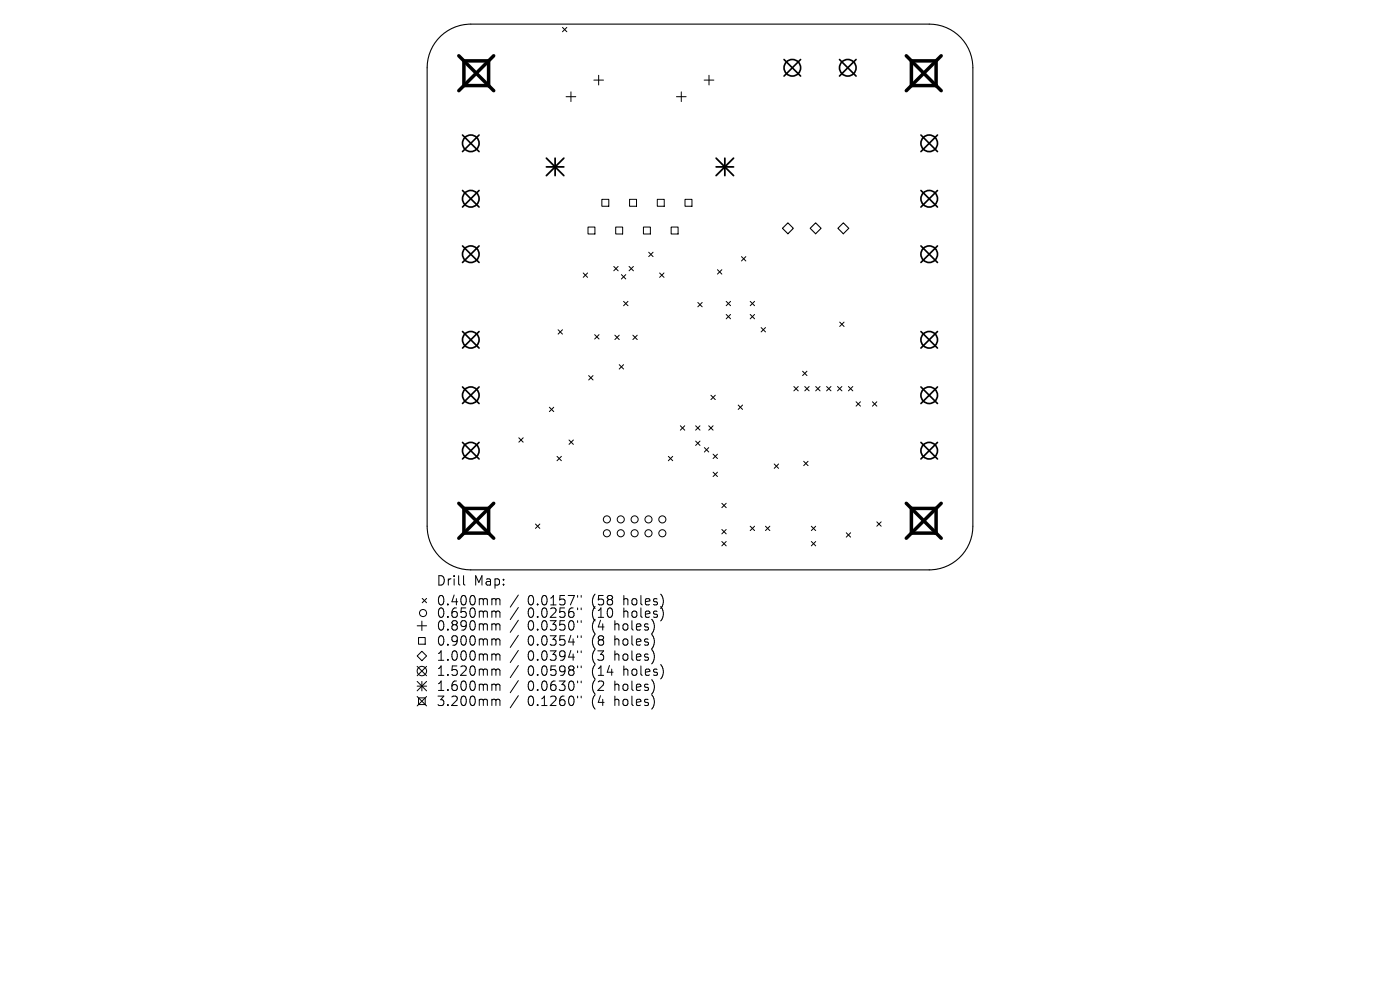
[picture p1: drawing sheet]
<svg xmlns="http://www.w3.org/2000/svg" width="297mm" height="210mm" viewBox="0 0 297 210" stroke-linecap="round" stroke-linejoin="round" font-family="sans-serif">
<defs><g id="words">
<g font-size="2.8">
<text x="92.5" y="124.5">Drill</text>
<text x="100.5" y="124.5">Map:</text>
<text x="92.5" y="128.7">0.400mm</text>
<text x="92.5" y="131.3">0.650mm</text>
<text x="111.9" y="128.7">0.0157&quot;</text>
<text x="111.9" y="131.3">0.0256&quot;</text>
<text x="125.7" y="128.7">(58</text>
<text x="125.7" y="131.3">(10</text>
<text x="132.5" y="128.7">holes)</text>
<text x="132.5" y="131.3">holes)</text>
<text x="92.5" y="134">0.890mm</text>
<text x="92.5" y="137.2">0.900mm</text>
<text x="111.9" y="134">0.0350&quot;</text>
<text x="111.9" y="137.2">0.0354&quot;</text>
<text x="125.7" y="134">(4</text>
<text x="125.7" y="137.2">(8</text>
<text x="130.6" y="134">holes)</text>
<text x="130.6" y="137.2">holes)</text>
<text x="92.5" y="140.4">1.000mm</text>
<text x="92.5" y="143.6">1.520mm</text>
<text x="111.9" y="140.4">0.0394&quot;</text>
<text x="111.9" y="143.6">0.0598&quot;</text>
<text x="125.7" y="140.4">(3</text>
<text x="125.7" y="143.6">(14</text>
<text x="130.6" y="140.4">holes)</text>
<text x="132.5" y="143.6">holes)</text>
<text x="92.5" y="146.8">1.600mm</text>
<text x="111.9" y="146.8">0.0630&quot;</text>
<text x="125.7" y="146.8">(2</text>
<text x="130.6" y="146.8">holes)</text>
<text x="92.5" y="150">3.200mm</text>
<text x="111.9" y="150">0.1260&quot;</text>
<text x="125.7" y="150">(4</text>
<text x="130.6" y="150">holes)</text>
</g>
</g></defs>
<path d="M93.5 7.7a9.3 9.3 0 0 1 6.4-2.6h97.2a9.3 9.3 0 0 1 9.3 9.3v97.2a9.3 9.3 0 0 1-9.3 9.3h-97.2a9.3 9.3 0 0 1-9.3-9.3v-97.2a9.3 9.3 0 0 1 2.9-6.7zM166 48.4l1.1-1.1 1.2 1.1-1.2 1.2zM173 47.3l1.2 1.1-1.2 1.2-1.1-1.2zM178.9 47.3l1.2 1.1-1.2 1.2-1.1-1.2z" fill="none" stroke="#000" stroke-width=".23"/>
<g fill="none" stroke="#000" stroke-width=".21">
<path d="M119.3 5.8l1 .9M120.3 5.8l-1 .9M121.1 19.5v2M126 17h2M127 16v2M144.5 19.5v2M149.4 17h2M150.4 16v2M120.1 20.5h2.1M143.5 20.5h2.1M123.7 57.9l1 .9M124.7 57.9l-1 .9"/>
<path d="M124.7 48.2h1.5v1.4h-1.5zM127.7 42.3h1.5v1.5h-1.5zM130.2 56.5l.9 .9M130.6 48.2h1.5v1.4h-1.5zM131.1 56.5l-.9 .9M131.8 58.3l1 .9M132.8 58.3l-1 .9M133.5 56.5l.9 .9M133.6 42.3h1.4v1.5h-1.4zM134.4 56.5l-.9 .9M136.5 48.2h1.5v1.4h-1.5zM137.6 53.5l.9 .9"/>
<path d="M138.5 53.5l-.9 .9M139.4 42.3h1.5v1.5h-1.5zM139.9 57.9l1 .9M140.9 57.9l-1 .9M142.4 48.2h1.5v1.4h-1.5zM145.3 42.3h1.5v1.5h-1.5zM152.2 57.2l.9 .9M153.1 57.2l-.9 .9M157.3 54.4l.9 1M158.2 54.4l-.9 1M118.4 69.9l.9 1M119.3 69.9l-.9 1"/>
<path d="M124.9 79.7l.9 .9M125.8 79.7l-.9 .9M126.2 71l.9 .9M127.1 71l-.9 .9M130.4 71.1l1 .9M131.4 71.1l-1 .9M131.4 77.4l.9 .9M132.3 77.4l-.9 .9M132.3 63.9l.9 1M133.2 63.9l-.9 1M134.3 71.1l.9 .9M135.2 71.1l-.9 .9"/>
<path d="M148 64.2l1 .9M149 64.2l-1 .9M154.1 63.9l.9 1M154.1 66.7l.9 .9M155 63.9l-.9 1M155 66.7l-.9 .9M159.2 63.9l.9 1M159.2 66.7l.9 .9M160.1 63.9l-.9 1M160.1 66.7l-.9 .9M161.5 69.5l.9 .9M162.4 69.5l-.9 .9"/>
<path d="M170.3 78.7l.9 1M171.2 78.7l-.9 1M178.1 68.3l1 1M179.1 68.3l-1 1M110.1 92.9l.9 .9M111 92.9l-.9 .9M116.5 86.4l1 .9M117.5 86.4l-1 .9M118.2 96.8l.9 .9M119.1 96.8l-.9 .9M120.7 93.3l.9 1M121.6 93.3l-.9 1"/>
<path d="M141.8 96.8l.9 .9M142.7 96.8l-.9 .9M144.3 90.3l1 1M145.3 90.3l-1 1M147.6 93.6l.9 .9M147.6 90.3l.9 1M148.5 93.6l-.9 .9M148.5 90.3l-.9 1M149.4 95l1 .9M150.4 95l-1 .9M150.4 90.3l.9 1M150.8 83.8l.9 1"/>
<path d="M151.3 90.3l-.9 1M151.3 96.3l.9 1M151.7 83.8l-.9 1M152.2 96.3l-.9 1M156.6 85.9l.9 1M157.5 85.9l-.9 1M164.2 98.4l1 1M165.2 98.4l-1 1M168.4 82l.9 .9M169.3 82l-.9 .9M170.5 97.8l.9 1M170.7 82l1 .9"/>
<path d="M171.4 97.8l-.9 1M171.7 82l-1 .9M173 82l1 .9M174 82l-1 .9M175.4 82l.9 .9M176.3 82l-.9 .9M177.7 82l.9 .9M178.6 82l-.9 .9M180 82l.9 .9M180.9 82l-.9 .9M181.6 85.2l.9 1M182.5 85.2l-.9 1"/>
<path d="M185.1 85.2l.9 1M186 85.2l-.9 1M113.6 111.2l.9 .9M114.5 111.2l-.9 .9M151.3 100.2l.9 .9M152.2 100.2l-.9 .9M153.1 106.8l1 .9M153.1 112.3l1 .9M153.1 114.9l1 .9M154.1 106.8l-1 .9M154.1 112.3l-1 .9M154.1 114.9l-1 .9"/>
<path d="M159.2 111.6l.9 1M160.1 111.6l-.9 1M162.4 111.6l.9 1M163.3 111.6l-.9 1M172.1 111.6l.9 1M172.1 114.9l.9 .9M173 111.6l-.9 1M173 114.9l-.9 .9M179.5 113l1 .9M180.5 113l-1 .9M186 110.7l.9 .9M186.9 110.7l-.9 .9"/>
<path d="M88.5 139.1l1-1 1 1-1 1zM88.5 132.7h2M88.8 135.2h1.4v1.5h-1.4zM89.5 131.7v2M89.6 126.9l.9 1M90.5 126.9l-.9 1M98.3 122.1v1.7l.3 .3M104.6 127l.5 .1 .1 .2M104.6 129.6h.3l.3 .3M104.6 132.3h.3l.3 .3M104.6 135.5l.5 .1 .1 .2M104.6 138.7l.5 .1 .1 .2"/>
<path d="M105.2 127.3l.3-.3 .5 .1 .1 1.2M105.2 127.3v1M105.2 129.9v1.1M105.2 132.6v1.1M105.2 135.8v1.1M105.2 139v1.1M105.2 129.9l.3-.3 .5 .1 .1 1.3M105.2 132.6l.3-.3 .5 .1 .1 1.3M105.2 135.8l.3-.3 .5 .1 .1 1.3M105.2 139l.3-.3 .5 .1 .1 1.3M110 126.2l-1.8 2.6M110 128.9l-1.8 2.5"/>
<path d="M110 131.6l-1.8 2.5M110 134.8l-1.8 2.5M110 138l-1.8 2.5M122.5 126.3v.4M122.5 129v.3M122.5 131.7v.3M122.5 134.9v.3M122.5 138.1v.3M123.3 126.3v.4M123.3 129v.3M123.3 131.7v.3M123.3 134.9v.3"/>
<path d="M123.3 138.1v.3M88.5 141.3l2 2M88.5 144.5l2 2M88.5 145.5h2M88.5 147.7l2 2M88.8 148h1.4v1.5h-1.4zM89.5 144.5v2M90.5 141.3l-2 2M90.5 144.5l-2 2M90.5 147.7l-2 2M104.6 141.9l.5 .1 .1 .2M104.6 145.1h.3l.3 .3"/>
<path d="M104.6 148.3l.5 .1 .1 .2M105.2 142.2v1.1M105.2 145.4v1.1M105.2 148.6v1.1M105.2 142.2l.3-.3 .5 .1 .1 1.3M105.2 145.4l.3-.3 .5 .1 .1 1.3M105.2 148.6l.3-.3 .5 .1 .1 1.3M110 141.2l-1.8 2.5M110 144.4l-1.8 2.5M110 147.6l-1.8 2.5M122.5 141.3v.3M122.5 144.5v.3"/>
<path d="M122.5 147.7v.3M123.3 141.3v.3M123.3 144.5v.3M123.3 147.7v.3"/>
<circle cx="128.8" cy="110.2" r=".75"/>
<circle cx="128.8" cy="113.1" r=".75"/>
<circle cx="131.7" cy="110.2" r=".75"/>
<circle cx="131.7" cy="113.1" r=".75"/>
<circle cx="134.6" cy="113.1" r=".75"/>
<circle cx="134.6" cy="110.2" r=".75"/>
<circle cx="137.6" cy="110.2" r=".75"/>
<circle cx="137.6" cy="113.1" r=".75"/>
<circle cx="140.5" cy="113.1" r=".75"/>
<circle cx="140.5" cy="110.2" r=".75"/>
<circle cx="89.7" cy="130" r=".75"/>
<circle cx="89.5" cy="142.3" r="1"/>
</g>
<g fill="none" stroke="#000" stroke-width=".35">
<path d="M166.3 12.6l3.5 3.5M169.8 12.6l-3.5 3.5M178.1 12.6l3.5 3.5M181.6 12.6l-3.5 3.5M98.1 28.6l3.5 3.6M101.6 28.6l-3.5 3.6M195.4 28.6l3.5 3.6M198.9 28.6l-3.5 3.6M98.1 40.4l3.5 3.5M98.1 52.2l3.5 3.5M101.6 40.4l-3.5 3.5M101.6 52.2l-3.5 3.5"/>
<path d="M195.4 40.4l3.5 3.5M195.4 52.2l3.5 3.5M198.9 40.4l-3.5 3.5M198.9 52.2l-3.5 3.5M98.1 70.3l3.5 3.5M101.6 70.3l-3.5 3.5M195.4 70.3l3.5 3.5M198.9 70.3l-3.5 3.5M98.1 82.1l3.5 3.5M98.1 93.8l3.5 3.6M101.6 82.1l-3.5 3.5M101.6 93.8l-3.5 3.6"/>
<path d="M195.4 82.1l3.5 3.5M195.4 93.8l3.5 3.6M198.9 82.1l-3.5 3.5M198.9 93.8l-3.5 3.6"/>
<circle cx="168.1" cy="14.4" r="1.76"/>
<circle cx="179.9" cy="14.4" r="1.76"/>
<circle cx="99.9" cy="30.4" r="1.76"/>
<circle cx="197.1" cy="30.4" r="1.76"/>
<circle cx="99.9" cy="42.2" r="1.76"/>
<circle cx="99.9" cy="53.9" r="1.76"/>
<circle cx="197.1" cy="42.2" r="1.76"/>
<circle cx="197.1" cy="53.9" r="1.76"/>
<circle cx="99.9" cy="72.1" r="1.76"/>
<circle cx="197.1" cy="72.1" r="1.76"/>
<circle cx="99.9" cy="83.8" r="1.76"/>
<circle cx="99.9" cy="95.6" r="1.76"/>
<circle cx="197.1" cy="83.8" r="1.76"/>
<circle cx="197.1" cy="95.6" r="1.76"/>
</g>
<path d="M115.9 33.5l3.7 3.8M115.9 35.4h3.7M117.8 33.5v3.8M119.6 33.5l-3.7 3.8M151.9 35.4h3.7M151.9 33.5l3.7 3.8M153.8 33.5v3.8M155.6 33.5l-3.7 3.8" fill="none" stroke="#000" stroke-width=".37"/>
<path d="M97.3 11.8l7.4 7.4M98.4 12.9h5.3v5.3h-5.3zM104.7 11.8l-7.4 7.4M192.3 11.8l7.4 7.4M193.3 12.9h5.3v5.3h-5.3zM199.7 11.8l-7.4 7.4M97.3 106.8l7.4 7.4M98.4 107.8h5.3v5.3h-5.3zM104.7 106.8l-7.4 7.4M192.3 106.8l7.4 7.4M193.3 107.8h5.3v5.3h-5.3zM199.7 106.8l-7.4 7.4" fill="none" stroke="#000" stroke-width=".74"/>
<use href="#words"/>
</svg>
